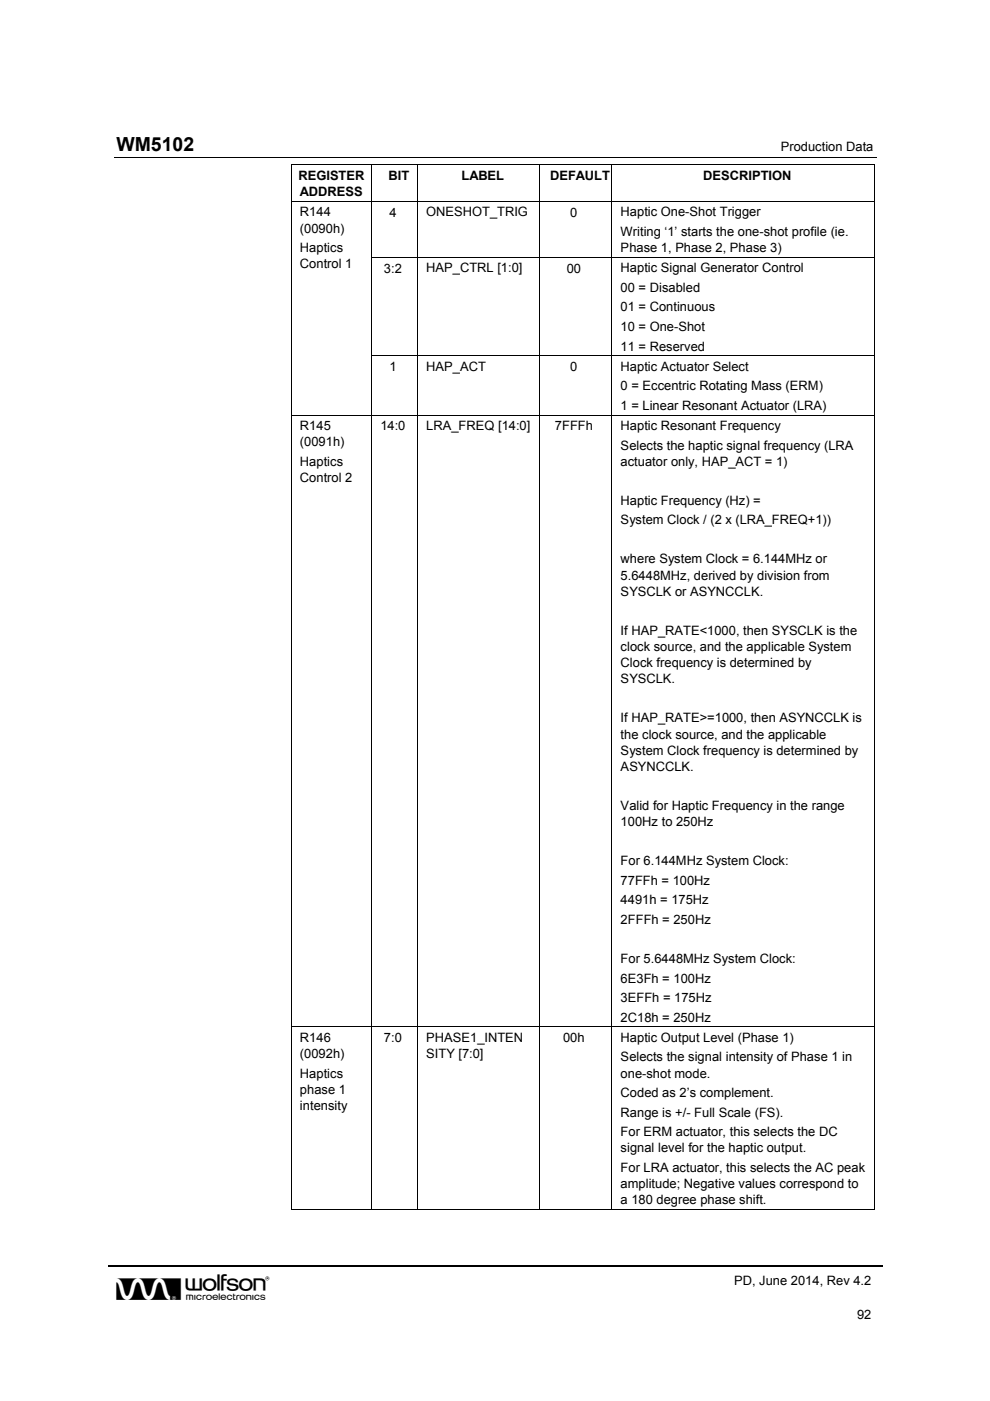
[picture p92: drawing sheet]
<svg xmlns="http://www.w3.org/2000/svg" width="210mm" height="297mm" viewBox="0 0 210 297" stroke-linecap="round" stroke-linejoin="round" font-family="sans-serif">
<defs><g id="words">
<text font-size="6.9" x="24.7" y="275.7">w</text>
<text font-size="4.1" x="24.7" y="32.1">WM5102</text>
<g font-size="2.7">
<text x="165.5" y="32.1">Production Data</text>
<text x="63.3" y="38.1">REGISTER</text>
<text x="63.6" y="41.6">ADDRESS</text>
<text x="82.4" y="38.1">BIT</text>
<text x="97.8" y="38.1">LABEL</text>
<text x="116.6" y="38.1">DEFAULT</text>
<text x="149.1" y="38.1">DESCRIPTION</text>
<text x="63.6" y="45.9">R144</text>
<text x="82.6" y="45.9">4</text>
<text x="90.4" y="45.9">ONESHOT_TRIG</text>
<text x="120.9" y="45.9">0</text>
<text x="131.6" y="45.9">Haptic One-Shot Trigger</text>
<text x="63.6" y="49.3">(0090h)</text>
<text x="63.6" y="53.4">Haptics</text>
<text x="131.6" y="50">Writing ‘1’ starts the one-shot profile (ie.</text>
<text x="131.6" y="53.4">Phase 1, Phase 2, Phase 3)</text>
<text x="63.6" y="56.9">Control 1</text>
<text x="81.4" y="57.8">3:2</text>
<text x="90.4" y="57.8">HAP_CTRL [1:0]</text>
<text x="120.2" y="57.8">00</text>
<text x="131.6" y="57.8">Haptic Signal Generator Control</text>
<text x="131.6" y="61.9">00 = Disabled</text>
<text x="131.6" y="66">01 = Continuous</text>
<text x="131.6" y="70.2">10 = One-Shot</text>
<text x="131.6" y="74.3">11 = Reserved</text>
<text x="82.6" y="78.7">1</text>
<text x="90.4" y="78.6">HAP_ACT</text>
<text x="120.9" y="78.7">0</text>
<text x="131.6" y="78.6">Haptic Actuator Select</text>
<text x="131.6" y="82.7">0 = Eccentric Rotating Mass (ERM)</text>
<text x="131.6" y="86.9">1 = Linear Resonant Actuator (LRA)</text>
<text x="63.6" y="91.2">R145</text>
<text x="63.6" y="94.6">(0091h)</text>
<text x="80.6" y="91.2">14:0</text>
<text x="90.4" y="91.2">LRA_FREQ [14:0]</text>
<text x="117.7" y="91.2">7FFFh</text>
<text x="131.6" y="91.2">Haptic Resonant Frequency</text>
<text x="131.6" y="95.3">Selects the haptic signal frequency (LRA</text>
<text x="63.6" y="98.8">Haptics</text>
<text x="131.6" y="98.8">actuator only, HAP_ACT = 1)</text>
<text x="63.6" y="102.2">Control 2</text>
<text x="131.6" y="107">Haptic Frequency (Hz) =</text>
<text x="131.6" y="111.2">System Clock / (2 x (LRA_FREQ+1))</text>
<text x="131.6" y="119.4">where System Clock = 6.144MHz or</text>
<text x="131.6" y="122.9">5.6448MHz, derived by division from</text>
<text x="131.6" y="126.3">SYSCLK or ASYNCCLK.</text>
<text x="131.6" y="134.6">If HAP_RATE&lt;1000, then SYSCLK is the</text>
<text x="131.6" y="138">clock source, and the applicable System</text>
<text x="131.6" y="141.5">Clock frequency is determined by</text>
<text x="131.6" y="144.9">SYSCLK.</text>
<text x="131.6" y="153.2">If HAP_RATE&gt;=1000, then ASYNCCLK is</text>
<text x="131.6" y="156.6">the clock source, and the applicable</text>
<text x="131.6" y="160.1">System Clock frequency is determined by</text>
<text x="131.6" y="163.5">ASYNCCLK.</text>
<text x="131.6" y="171.8">Valid for Haptic Frequency in the range</text>
<text x="131.6" y="175.2">100Hz to 250Hz</text>
<text x="131.6" y="183.5">For 6.144MHz System Clock:</text>
<text x="131.6" y="187.6">77FFh = 100Hz</text>
<text x="131.6" y="191.8">4491h = 175Hz</text>
<text x="131.6" y="195.9">2FFFh = 250Hz</text>
<text x="131.6" y="204.2">For 5.6448MHz System Clock:</text>
<text x="131.6" y="208.3">6E3Fh = 100Hz</text>
<text x="131.6" y="212.5">3EFFh = 175Hz</text>
<text x="63.6" y="220.9">R146</text>
<text x="81.4" y="221">7:0</text>
<text x="90.4" y="220.9">PHASE1_INTEN</text>
<text x="119.4" y="221">00h</text>
<text x="131.6" y="216.6">2C18h = 250Hz</text>
<text x="131.6" y="220.9">Haptic Output Level (Phase 1)</text>
<text x="63.6" y="224.3">(0092h)</text>
<text x="90.4" y="224.3">SITY [7:0]</text>
<text x="131.6" y="225">Selects the signal intensity of Phase 1 in</text>
<text x="63.6" y="228.5">Haptics</text>
<text x="63.6" y="231.9">phase 1</text>
<text x="131.6" y="228.5">one-shot mode.</text>
<text x="131.6" y="232.6">Coded as 2’s complement.</text>
<text x="63.6" y="235.3">intensity</text>
<text x="131.6" y="236.7">Range is +/- Full Scale (FS).</text>
<text x="131.6" y="240.9">For ERM actuator, this selects the DC</text>
<text x="131.6" y="244.3">signal level for the haptic output.</text>
<text x="131.6" y="248.5">For LRA actuator, this selects the AC peak</text>
<text x="131.6" y="251.9">amplitude; Negative values correspond to</text>
<text x="131.6" y="255.3">a 180 degree phase shift.</text>
<text x="155.7" y="272.4">PD, June 2014, Rev 4.2</text>
<text x="181.7" y="279.6">92</text>
</g>
</g></defs>
<g fill="none" stroke="#000" stroke-width=".21">
<path d="M24.2 33.4h161.6M61.7 34.9h123.7M61.8 35v7.6M78.8 35v7.6M88.5 35v7.6M114.3 35v7.6M129.8 35v7.6M185.3 35v7.6M61.7 42.7h123.7M61.8 42.8v11.7M61.8 54.7v20.6M78.7 54.6h106.7"/>
<path d="M78.8 42.8v11.7M78.8 54.7v20.6M88.5 42.8v11.7M88.5 54.7v20.6M114.3 42.8v11.7M114.3 54.7v20.6M129.8 42.8v11.7M129.8 54.7v20.6M185.3 42.8v11.7M185.3 54.7v20.6M61.8 75.5v12.4M78.7 75.4h106.7"/>
<path d="M78.8 75.5v12.4M88.5 75.5v12.4M114.3 75.5v12.4M129.8 75.5v12.4M185.3 75.5v12.4M61.7 88h123.7M61.8 88.1v129.5M78.8 88.1v129.5M88.5 88.1v129.5M114.3 88.1v129.5M129.8 88.1v129.5M185.3 88.1v129.5"/>
<path d="M61.7 217.7h123.7M61.8 217.8v38.7M78.8 217.8v38.7M88.5 217.8v38.7M114.3 217.8v38.7M129.8 217.8v38.7M185.3 217.8v38.7M61.7 256.4h17M78.9 256.4h9.6M88.6 256.4h25.6M114.4 256.4h15.3M129.8 256.4h55.5"/>
</g>
<path d="M22.9 268.3h164.2" fill="none" stroke="#000" stroke-width=".32"/>
<path d="M61.7 34.9h.1v.1h-.1zM185.3 34.9h.1v.1h-.1zM61.7 54.5h.1v.2h-.1zM61.7 75.3h.1v.2h-.1zM185.3 256.3h.1v.2h-.1z" fill="#000"/>
<use href="#words"/>
</svg>
